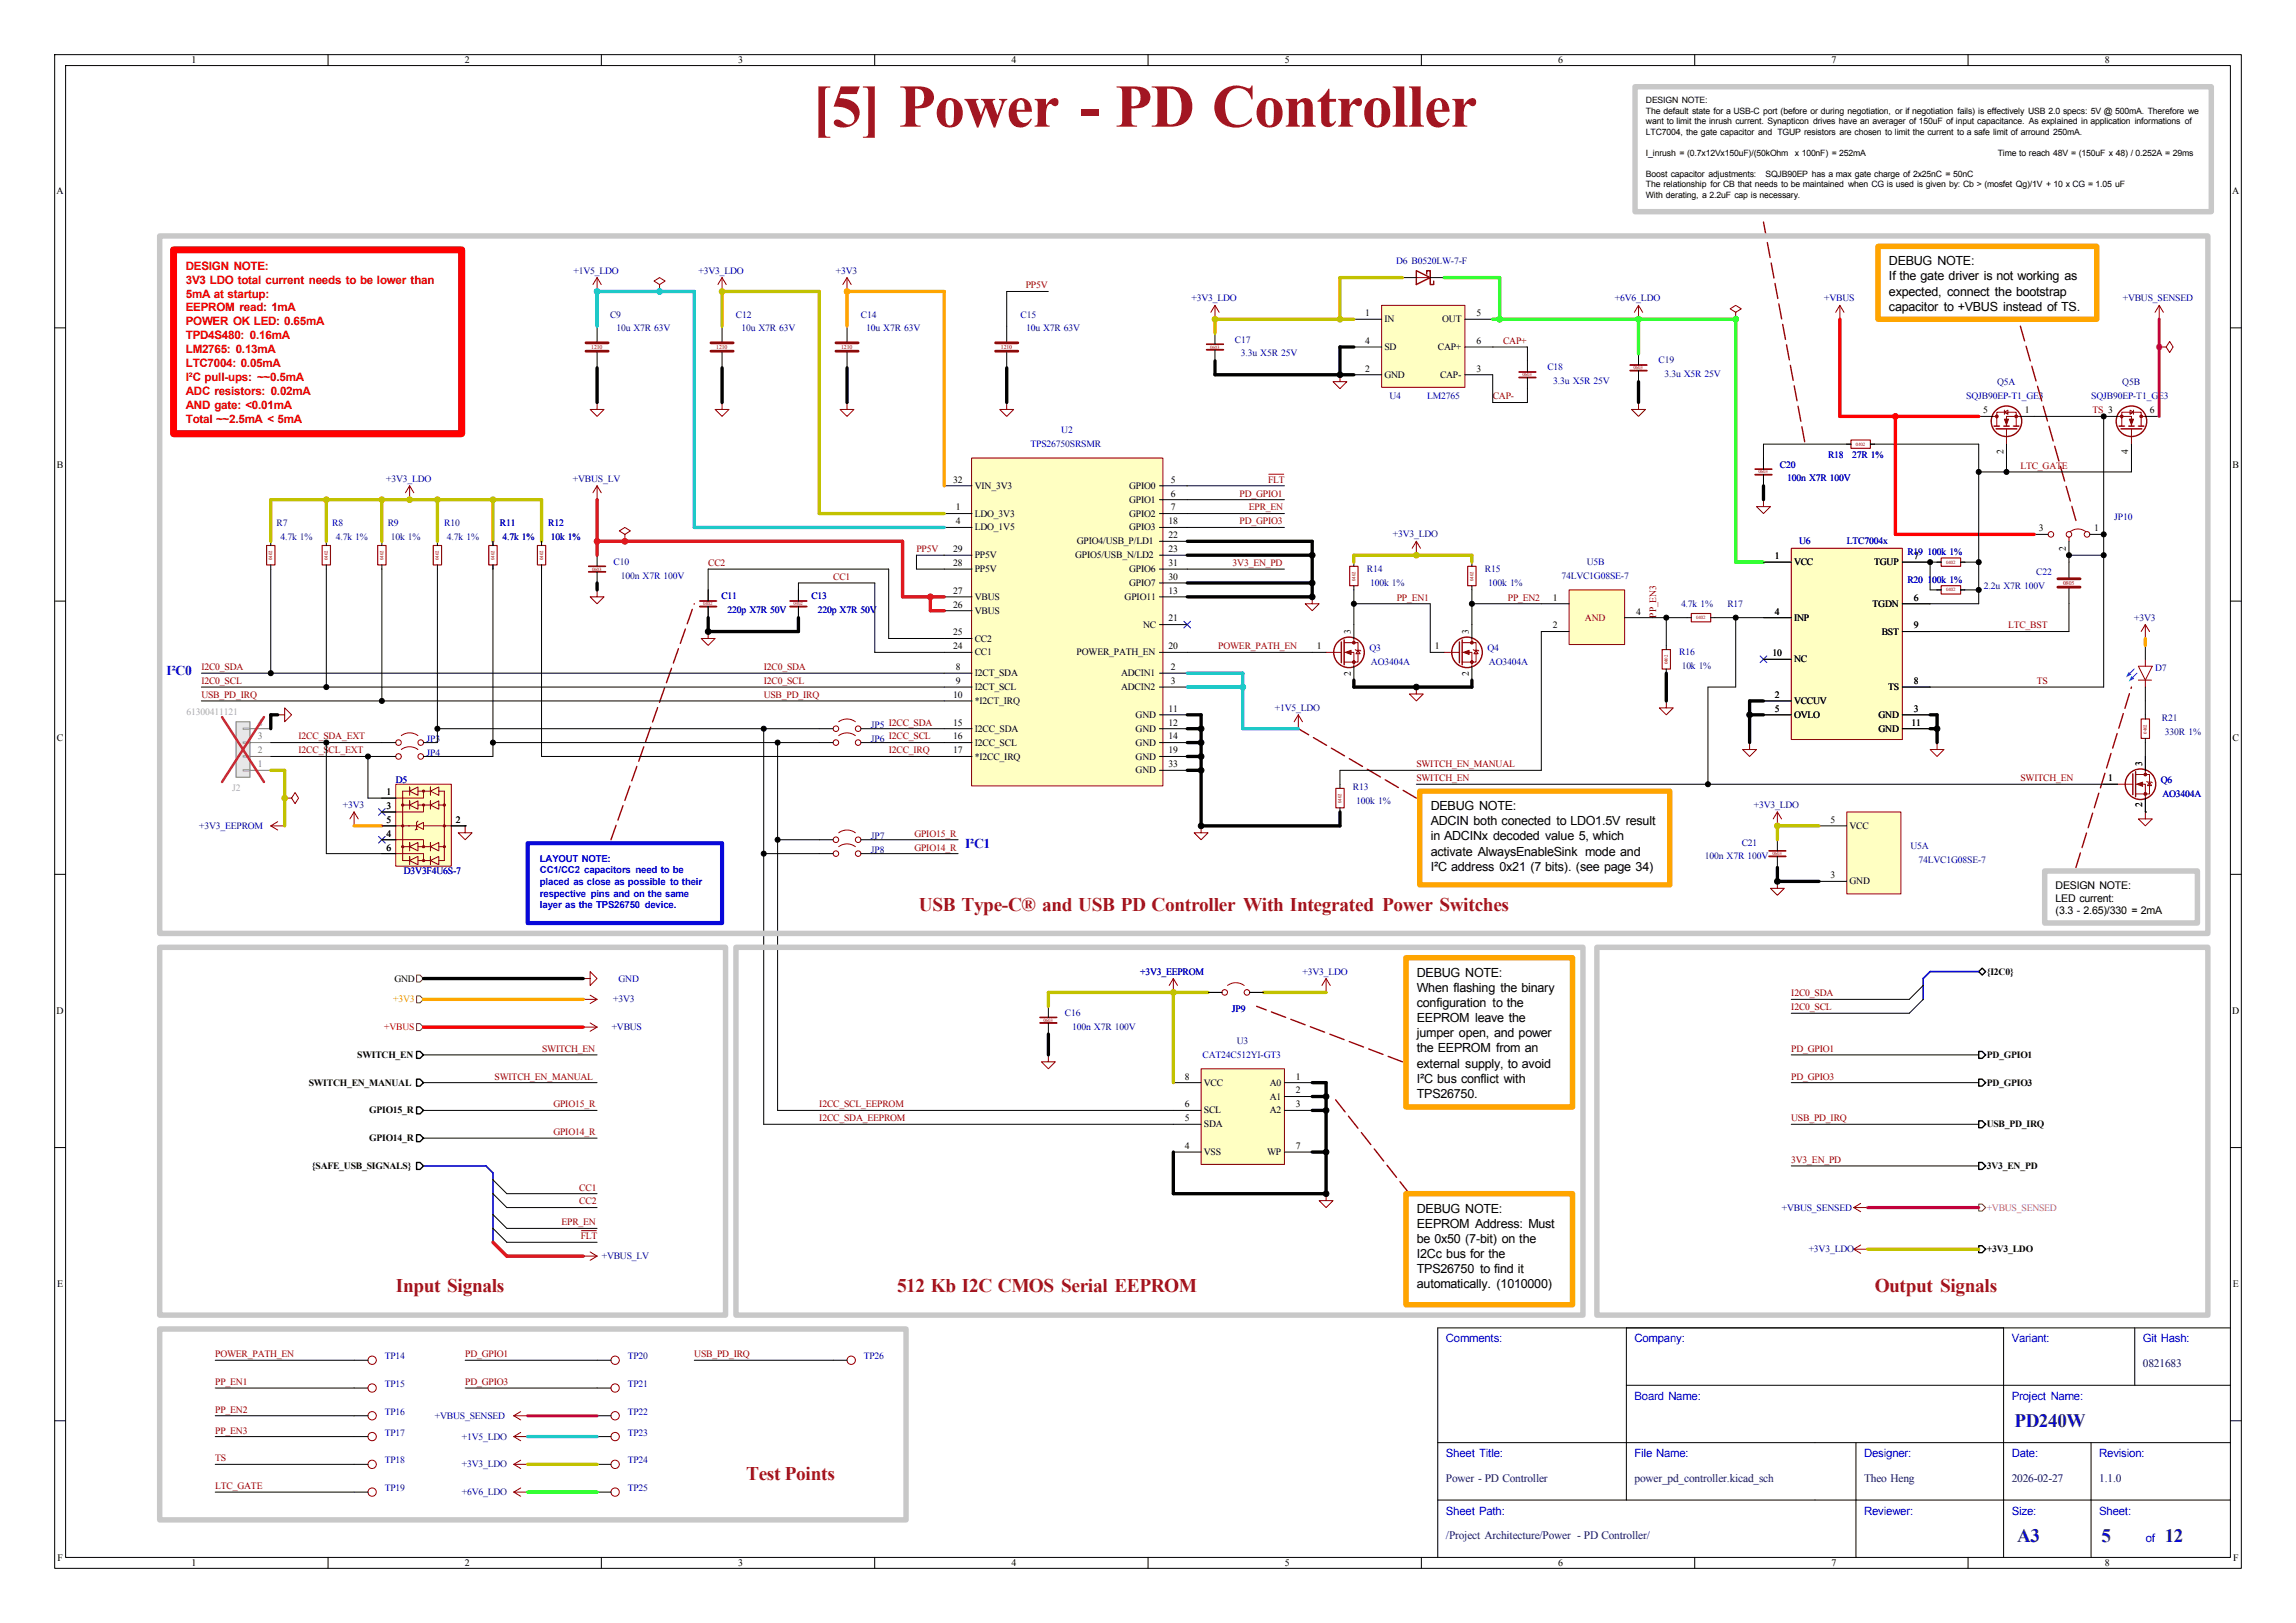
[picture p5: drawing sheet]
<svg xmlns="http://www.w3.org/2000/svg" width="420mm" height="297mm" viewBox="0 0 420 297" stroke-linecap="round" stroke-linejoin="round" font-family="sans-serif">
<defs><g id="words">
<text font-size="11.1" fill="#a21622" x="148.5" y="23.2">[5] Power - PD Controller</text>
<g font-size="3.5" fill="#a21622">
<text x="168.1" y="166.7">USB Type-C® and USB PD Controller With Integrated Power Switches</text>
<text x="72.4" y="236.5">Input Signals</text>
<text x="164.1" y="236.5">512 Kb I2C CMOS Serial EEPROM</text>
<text x="342.9" y="236.5">Output Signals</text>
<text x="136.5" y="270.8">Test Points</text>
</g>
<g font-size="3.5" fill="#00007f">
<text x="368.5" y="261.1">PD240W</text>
<text x="369" y="282.1">A3</text>
<text x="384.4" y="282.1">5</text>
<text x="396" y="282.1">12</text>
</g>
<g font-size="2.5" fill="#0000c2">
<text x="30.5" y="123.5">I²C0</text>
<text x="176.5" y="155.3">I²C1</text>
</g>
<g font-size="2.3">
<text x="345.5" y="48.5">DEBUG NOTE:</text>
<text x="345.5" y="51.3">If the gate driver is not working as</text>
<text x="345.5" y="54.1">expected, connect the bootstrap</text>
<text x="345.5" y="56.9">capacitor to +VBUS instead of TS.</text>
<text x="261.7" y="148.2">DEBUG NOTE:</text>
<text x="261.7" y="151">ADCIN both conected to LDO1.5V result</text>
<text x="261.7" y="153.8">in ADCINx decoded value 5, which</text>
<text x="261.7" y="156.6">activate AlwaysEnableSink mode and</text>
<text x="261.7" y="159.3">I²C address 0x21 (7 bits). (see page 34)</text>
<text x="259.2" y="178.7">DEBUG NOTE:</text>
<text x="259.2" y="181.5">When flashing the binary</text>
<text x="259.2" y="184.3">configuration to the</text>
<text x="259.2" y="187">EEPROM leave the</text>
<text x="259.2" y="189.8">jumper open, and power</text>
<text x="259.2" y="192.6">the EEPROM from an</text>
<text x="259.2" y="195.4">external supply, to avoid</text>
<text x="259.2" y="198.1">I²C bus conflict with</text>
<text x="259.2" y="200.9">TPS26750.</text>
<text x="259.2" y="221.9">DEBUG NOTE:</text>
<text x="259.2" y="224.7">EEPROM Address: Must</text>
<text x="259.2" y="227.5">be 0x50 (7-bit) on the</text>
<text x="259.2" y="230.2">I2Cc bus for the</text>
<text x="259.2" y="233">TPS26750 to find it</text>
<text x="259.2" y="235.8">automatically. (1010000)</text>
</g>
<g font-size="2.1" fill="#f00">
<text x="34" y="49.3">DESIGN NOTE:</text>
<text x="34" y="51.9">3V3 LDO total current needs to be lower than</text>
<text x="34" y="54.4">5mA at startup:</text>
<text x="34" y="57">EEPROM read: 1mA</text>
<text x="34" y="59.6">POWER OK LED: 0.65mA</text>
<text x="34" y="62.1">TPD4S480: 0.16mA</text>
<text x="34" y="64.7">LM2765: 0.13mA</text>
<text x="34" y="67.2">LTC7004: 0.05mA</text>
<text x="34" y="69.8">I²C pull-ups: ~~0.5mA</text>
<text x="34" y="72.4">ADC resistors: 0.02mA</text>
<text x="34" y="74.9">AND gate: &lt;0.01mA</text>
<text x="34" y="77.5">Total ~~2.5mA &lt; 5mA</text>
</g>
<g font-size="2.1" fill="#00f">
<text x="264.5" y="245.7">Comments:</text>
<text x="299" y="245.7">Company:</text>
<text x="368" y="245.7">Variant:</text>
<text x="392" y="245.7">Git Hash:</text>
<text x="299" y="256.2">Board Name:</text>
<text x="368" y="256.2">Project Name:</text>
<text x="264.5" y="266.7">Sheet Title:</text>
<text x="299" y="266.7">File Name:</text>
<text x="341" y="266.7">Designer:</text>
<text x="368" y="266.7">Date:</text>
<text x="384" y="266.7">Revision:</text>
<text x="264.5" y="277.2">Sheet Path:</text>
<text x="341" y="277.2">Reviewer:</text>
<text x="368" y="277.2">Size:</text>
<text x="384" y="277.2">Sheet:</text>
<text x="392.5" y="282.2">of</text>
</g>
<g font-size="2.1" fill="#00007f">
<text x="392" y="250.2">0821683</text>
<text x="264.5" y="271.2">Power - PD Controller</text>
<text x="299" y="271.2">power_pd_controller.kicad_sch</text>
<text x="341" y="271.2">Theo Heng</text>
<text x="368" y="271.2">2026-02-27</text>
<text x="384" y="271.2">1.1.0</text>
<text x="264.5" y="281.7">/Project Architecture/Power - PD Controller/</text>
</g>
<g font-size="1.9">
<text x="376" y="162.6">DESIGN NOTE:</text>
<text x="376" y="165">LED current:</text>
<text x="376" y="167.3">(3.3 - 2.65)/330 = 2mA</text>
</g>
<g font-size="1.8">
<text x="35" y="11.6">1</text>
<text x="85" y="11.6">2</text>
<text x="135" y="11.6">3</text>
<text x="185" y="11.6">4</text>
<text x="235" y="11.6">5</text>
<text x="285" y="11.6">6</text>
<text x="335" y="11.6">7</text>
<text x="385" y="11.6">8</text>
<text x="10.3" y="35.6">A</text>
<text x="408.3" y="35.6">A</text>
<text x="249.7" y="57.8">1</text>
<text x="253.2" y="59">IN</text>
<text x="263.8" y="59">OUT</text>
<text x="270.1" y="57.8">5</text>
<text x="249.7" y="62.9">4</text>
<text x="253.2" y="64.1">SD</text>
<text x="263" y="64.1">CAP+</text>
<text x="270.1" y="62.9">6</text>
<text x="249.7" y="68">2</text>
<text x="253.2" y="69.1">GND</text>
<text x="263.4" y="69.1">CAP-</text>
<text x="270.1" y="68">3</text>
<text x="362.8" y="75.6">5</text>
<text x="370.4" y="75.6">1</text>
<text x="393.3" y="75.6">6</text>
<text x="366.5" y="83" transform="rotate(-90 366.5 83)">2</text>
<text x="389.3" y="83" transform="rotate(-90 389.3 83)">4</text>
<text x="10.4" y="85.6">B</text>
<text x="174.4" y="88.3">32</text>
<text x="178.3" y="89.5">VIN_3V3</text>
<text x="206.5" y="89.5">GPIO0</text>
<text x="214.2" y="88.3">5</text>
<text x="408.4" y="85.6">B</text>
<text x="174.8" y="93.4">1</text>
<text x="174.8" y="95.9">4</text>
<text x="178.3" y="94.5">LDO_3V3</text>
<text x="206.5" y="92">GPIO1</text>
<text x="206.5" y="94.5">GPIO2</text>
<text x="213.7" y="95.9">18</text>
<text x="214.2" y="90.9">6</text>
<text x="214.2" y="93.4">7</text>
<text x="174.4" y="101">29</text>
<text x="178.3" y="97.1">LDO_1V5</text>
<text x="197" y="99.6">GPIO4/USB_P/LD1</text>
<text x="206.5" y="97.1">GPIO3</text>
<text x="213.7" y="98.5">22</text>
<text x="213.7" y="101">23</text>
<text x="372.9" y="97.2">3</text>
<text x="377.9" y="100.8" transform="rotate(-90 377.9 100.8)">2</text>
<text x="383.1" y="97.2">1</text>
<text x="174.4" y="103.6">28</text>
<text x="178.3" y="104.7">PP5V</text>
<text x="178.3" y="102.2">PP5V</text>
<text x="196.7" y="102.2">GPIO5/USB_N/LD2</text>
<text x="206.5" y="107.2">GPIO7</text>
<text x="206.5" y="104.7">GPIO6</text>
<text x="213.7" y="106.1">30</text>
<text x="213.7" y="103.6">31</text>
<text x="324.7" y="102.3">1</text>
<text x="328.2" y="103.4">VCC</text>
<text x="342.8" y="103.4">TGUP</text>
<text x="350.1" y="102.3">7</text>
<text x="174.4" y="111.2">26</text>
<text x="174.4" y="108.6">27</text>
<text x="178.3" y="112.3">VBUS</text>
<text x="178.3" y="109.8">VBUS</text>
<text x="205.7" y="109.8">GPIO11</text>
<text x="213.7" y="108.6">13</text>
<text x="213.7" y="113.7">21</text>
<text x="284" y="109.9">1</text>
<text x="299.3" y="112.5">4</text>
<text x="324.7" y="112.5">4</text>
<text x="328.2" y="113.6">INP</text>
<text x="342.5" y="111">TGDN</text>
<text x="350.1" y="109.9">6</text>
<text x="174.4" y="118.8">24</text>
<text x="174.4" y="116.3">25</text>
<text x="178.3" y="119.9">CC1</text>
<text x="178.3" y="117.4">CC2</text>
<text x="196.9" y="119.9">POWER_PATH_EN</text>
<text x="209.1" y="114.9">NC</text>
<text x="213.7" y="118.8">20</text>
<text x="240.9" y="118.8">1</text>
<text x="247.1" y="116" transform="rotate(-90 247.1 116)">3</text>
<text x="262.4" y="118.8">1</text>
<text x="268.7" y="116" transform="rotate(-90 268.7 116)">3</text>
<text x="284" y="115">2</text>
<text x="344.2" y="116.1">BST</text>
<text x="350.1" y="115">9</text>
<text x="174.8" y="122.6">8</text>
<text x="174.8" y="125.2">9</text>
<text x="178.3" y="123.7">I2CT_SDA</text>
<text x="205.1" y="123.7">ADCIN1</text>
<text x="214.2" y="122.6">2</text>
<text x="214.2" y="125.2">3</text>
<text x="247.1" y="123.6" transform="rotate(-90 247.1 123.6)">2</text>
<text x="268.7" y="123.6" transform="rotate(-90 268.7 123.6)">2</text>
<text x="324.2" y="120.1">10</text>
<text x="328.2" y="121.2">NC</text>
<text x="350.1" y="125.2">8</text>
<text x="174.4" y="127.7">10</text>
<text x="178.3" y="126.3">I2CT_SCL</text>
<text x="178.3" y="128.8">*I2CT_IRQ</text>
<text x="205.1" y="126.3">ADCIN2</text>
<text x="207.7" y="131.4">GND</text>
<text x="213.8" y="130.2">11</text>
<text x="324.7" y="127.7">2</text>
<text x="324.7" y="130.2">5</text>
<text x="328.2" y="128.8">VCCUV</text>
<text x="328.2" y="131.4">OVLO</text>
<text x="343.6" y="131.4">GND</text>
<text x="345.4" y="126.3">TS</text>
<text x="350.1" y="130.2">3</text>
<text x="10.4" y="135.6">C</text>
<text x="174.4" y="132.8">15</text>
<text x="174.4" y="135.3">16</text>
<text x="174.4" y="137.9">17</text>
<text x="178.3" y="133.9">I2CC_SDA</text>
<text x="178.3" y="136.4">I2CC_SCL</text>
<text x="207.7" y="133.9">GND</text>
<text x="207.7" y="136.4">GND</text>
<text x="213.7" y="132.8">12</text>
<text x="213.7" y="135.3">14</text>
<text x="213.7" y="137.9">19</text>
<text x="343.6" y="133.9">GND</text>
<text x="349.7" y="132.8">11</text>
<text x="408.4" y="135.6">C</text>
<text x="178.3" y="139">*I2CC_IRQ</text>
<text x="207.7" y="139">GND</text>
<text x="207.7" y="141.5">GND</text>
<text x="213.7" y="140.4">33</text>
<text x="385.6" y="142.9">1</text>
<text x="391.9" y="140.1" transform="rotate(-90 391.9 140.1)">3</text>
<text x="70.7" y="145.5">1</text>
<text x="70.7" y="148">3</text>
<text x="391.9" y="147.8" transform="rotate(-90 391.9 147.8)">2</text>
<text x="70.7" y="153.1">4</text>
<text x="70.7" y="150.6">5</text>
<text x="70.7" y="155.6">6</text>
<text x="83.4" y="150.6">2</text>
<text x="334.8" y="150.6">5</text>
<text x="338.3" y="151.7">VCC</text>
<text x="334.8" y="160.7">3</text>
<text x="338.3" y="161.8">GND</text>
<text x="72.2" y="179.6">GND</text>
<text x="363.4" y="178.4">{I2C0}</text>
<text x="10.3" y="185.6">D</text>
<text x="408.3" y="185.6">D</text>
<text x="65.3" y="193.6">SWITCH_EN</text>
<text x="216.7" y="197.5">8</text>
<text x="237" y="197.5">1</text>
<text x="363.4" y="193.6">PD_GPIO1</text>
<text x="56.5" y="198.7">SWITCH_EN_MANUAL</text>
<text x="67.5" y="203.8">GPIO15_R</text>
<text x="216.7" y="202.6">6</text>
<text x="220.2" y="203.8">SCL</text>
<text x="220.2" y="198.7">VCC</text>
<text x="232.3" y="198.7">A0</text>
<text x="232.3" y="201.2">A1</text>
<text x="232.3" y="203.8">A2</text>
<text x="237" y="200.1">2</text>
<text x="237" y="202.6">3</text>
<text x="363.4" y="198.7">PD_GPIO3</text>
<text x="67.5" y="208.8">GPIO14_R</text>
<text x="216.7" y="205.2">5</text>
<text x="220.2" y="206.3">SDA</text>
<text x="363.4" y="206.3">USB_PD_IRQ</text>
<text x="57" y="213.9">{SAFE_USB_SIGNALS}</text>
<text x="216.7" y="210.2">4</text>
<text x="220.2" y="211.4">VSS</text>
<text x="231.8" y="211.4">WP</text>
<text x="237" y="210.2">7</text>
<text x="363.4" y="213.9">3V3_EN_PD</text>
<text x="363.4" y="229.2">+3V3_LDO</text>
<text x="10.4" y="235.6">E</text>
<text x="408.4" y="235.6">E</text>
<text x="10.5" y="285.6">F</text>
<text x="35" y="286.6">1</text>
<text x="85" y="286.6">2</text>
<text x="135" y="286.6">3</text>
<text x="185" y="286.6">4</text>
<text x="235" y="286.6">5</text>
<text x="285" y="286.6">6</text>
<text x="335" y="286.6">7</text>
<text x="385" y="286.6">8</text>
<text x="408.5" y="285.6">F</text>
</g>
<g font-size="1.8" fill="#0000c2">
<text x="104.9" y="50.1">+1V5_LDO</text>
<text x="127.8" y="50.1">+3V3_LDO</text>
<text x="152.9" y="50.1">+3V3</text>
<text x="255.4" y="48.3">D6 B0520LW-7-F</text>
<text x="111.6" y="58.1">C9</text>
<text x="134.6" y="58.1">C12</text>
<text x="157.5" y="58.1">C14</text>
<text x="186.7" y="58.1">C15</text>
<text x="217.9" y="55.2">+3V3_LDO</text>
<text x="295.4" y="55.2">+6V6_LDO</text>
<text x="333.7" y="55.2">+VBUS</text>
<text x="388.3" y="55.2">+VBUS_SENSED</text>
<text x="112.8" y="60.7">10u X7R 63V</text>
<text x="135.6" y="60.7">10u X7R 63V</text>
<text x="158.5" y="60.7">10u X7R 63V</text>
<text x="187.7" y="60.7">10u X7R 63V</text>
<text x="225.9" y="62.7">C17</text>
<text x="227" y="65.2">3.3u X5R 25V</text>
<text x="283" y="67.8">C18</text>
<text x="284.1" y="70.3">3.3u X5R 25V</text>
<text x="303.4" y="66.5">C19</text>
<text x="304.5" y="69">3.3u X5R 25V</text>
<text x="365.3" y="70.4">Q5A</text>
<text x="388.2" y="70.4">Q5B</text>
<text x="254.2" y="72.9">U4</text>
<text x="261.1" y="72.9">LM2765</text>
<text x="359.7" y="72.9">SQJB90EP-T1_GE3</text>
<text x="382.5" y="72.9">SQJB90EP-T1_GE3</text>
<text x="188.5" y="81.8">TPS26750SRSMR</text>
<text x="194.1" y="79.3">U2</text>
<text x="334.4" y="83.8">R18</text>
<text x="338.8" y="83.8">27R 1%</text>
<text x="70.6" y="88.2">+3V3_LDO</text>
<text x="104.8" y="88.2">+VBUS_LV</text>
<text x="325.6" y="85.6">C20</text>
<text x="326.9" y="88.1">100n X7R 100V</text>
<text x="386.7" y="95.1">JP10</text>
<text x="50.6" y="96.2">R7</text>
<text x="51.3" y="98.8">4.7k 1%</text>
<text x="60.8" y="96.2">R8</text>
<text x="61.4" y="98.8">4.7k 1%</text>
<text x="70.9" y="96.2">R9</text>
<text x="71.5" y="98.8">10k 1%</text>
<text x="81.2" y="96.2">R10</text>
<text x="81.8" y="98.8">4.7k 1%</text>
<text x="91.4" y="96.2">R11</text>
<text x="91.9" y="98.8">4.7k 1%</text>
<text x="100.3" y="96.2">R12</text>
<text x="100.7" y="98.8">10k 1%</text>
<text x="254.8" y="98.3">+3V3_LDO</text>
<text x="329.1" y="99.6">U6</text>
<text x="337.8" y="99.6">LTC7004x</text>
<text x="348.9" y="101.6">R19</text>
<text x="352.6" y="101.6">100k 1%</text>
<text x="112.2" y="103.3">C10</text>
<text x="113.6" y="105.9">100n X7R 100V</text>
<text x="250" y="104.6">R14</text>
<text x="250.6" y="107.1">100k 1%</text>
<text x="271.6" y="104.6">R15</text>
<text x="272.2" y="107.1">100k 1%</text>
<text x="285.6" y="106">74LVC1G08SE-7</text>
<text x="290.3" y="103.4">U5B</text>
<text x="348.9" y="106.7">R20</text>
<text x="352.6" y="106.7">100k 1%</text>
<text x="362.9" y="107.8">2.2u X7R 100V</text>
<text x="372.5" y="105.2">C22</text>
<text x="132" y="109.7">C11</text>
<text x="133.1" y="112.2">220p X7R 50V</text>
<text x="148.4" y="109.7">C13</text>
<text x="149.6" y="112.2">220p X7R 50V</text>
<text x="307.5" y="111.1">4.7k 1%</text>
<text x="316" y="111.1">R17</text>
<text x="390.4" y="113.6">+3V3</text>
<text x="250.5" y="119.2">Q3</text>
<text x="272.1" y="119.2">Q4</text>
<text x="307.2" y="119.8">R16</text>
<text x="250.8" y="121.8">AO3404A</text>
<text x="272.4" y="121.8">AO3404A</text>
<text x="307.6" y="122.4">10k 1%</text>
<text x="394.2" y="122.8">D7</text>
<text x="233.2" y="130.1">+1V5_LDO</text>
<text x="395.4" y="131.9">R21</text>
<text x="78" y="135.7">JP3</text>
<text x="159.3" y="133.2">JP5 I2CC_SDA</text>
<text x="159.3" y="135.7">JP6 I2CC_SCL</text>
<text x="396" y="134.5">330R 1%</text>
<text x="72.4" y="143.3">D5</text>
<text x="78" y="138.3">JP4</text>
<text x="395.3" y="143.3">Q6</text>
<text x="62.7" y="147.9">+3V3</text>
<text x="247.5" y="144.6">R13</text>
<text x="248.1" y="147.2">100k 1%</text>
<text x="320.8" y="147.9">+3V3_LDO</text>
<text x="395.6" y="145.9">AO3404A</text>
<text x="36.4" y="151.7">+3V3_EEPROM</text>
<text x="159.3" y="153.5">JP7</text>
<text x="318.6" y="154.8">C21</text>
<text x="349.4" y="155.4">U5A</text>
<text x="73.9" y="159.9">D3V3F4U6S-7</text>
<text x="159.3" y="156">JP8</text>
<text x="311.8" y="157.3">100n X7R 100V</text>
<text x="350.9" y="157.9">74LVC1G08SE-7</text>
<text x="113.2" y="179.6">GND</text>
<text x="208.6" y="178.4">+3V3_EEPROM</text>
<text x="238.3" y="178.4">+3V3_LDO</text>
<text x="112.2" y="183.4">+3V3</text>
<text x="194.8" y="185.9">C16</text>
<text x="225.3" y="185.3">JP9</text>
<text x="111.9" y="188.5">+VBUS</text>
<text x="196.1" y="188.4">100n X7R 100V</text>
<text x="226.2" y="191.1">U3</text>
<text x="220" y="193.6">CAT24C512YI-GT3</text>
<text x="325.9" y="221.5">+VBUS_SENSED</text>
<text x="110.1" y="230.4">+VBUS_LV</text>
<text x="330.8" y="229.2">+3V3_LDO</text>
<text x="70.4" y="248.8">TP14</text>
<text x="114.8" y="248.8">TP20</text>
<text x="158" y="248.8">TP26</text>
<text x="70.4" y="253.8">TP15</text>
<text x="114.8" y="253.8">TP21</text>
<text x="70.4" y="262.7">TP17</text>
<text x="70.4" y="258.9">TP16</text>
<text x="79.6" y="259.6">+VBUS_SENSED</text>
<text x="84.5" y="263.4">+1V5_LDO</text>
<text x="114.8" y="258.9">TP22</text>
<text x="114.8" y="262.7">TP23</text>
<text x="70.4" y="267.8">TP18</text>
<text x="84.5" y="268.5">+3V3_LDO</text>
<text x="114.8" y="267.8">TP24</text>
<text x="70.4" y="272.9">TP19</text>
<text x="84.5" y="273.6">+6V6_LDO</text>
<text x="114.8" y="272.9">TP25</text>
</g>
<g font-size="1.8" fill="#840000">
<text x="187.6" y="52.8">PP5V</text>
<text x="274.9" y="62.9">CAP+</text>
<text x="273" y="73.1">CAP-</text>
<text x="382.7" y="75.6">TS 3</text>
<text x="232" y="88.3">FLT</text>
<text x="369.6" y="85.8">LTC_GATE</text>
<text x="226.8" y="96">PD_GPIO3</text>
<text x="226.8" y="90.9">PD_GPIO1</text>
<text x="228.4" y="93.4">EPR_EN</text>
<text x="167.6" y="101">PP5V</text>
<text x="129.5" y="103.6">CC2</text>
<text x="152.4" y="106.1">CC1</text>
<text x="225.5" y="103.6">3V3_EN_PD</text>
<text x="255.5" y="109.9">PP_EN1</text>
<text x="275.8" y="109.9">PP_EN2</text>
<text x="289.9" y="113.6">AND</text>
<text x="303" y="113" transform="rotate(-90 303 113)">PP_EN3</text>
<text x="222.8" y="118.8">POWER_PATH_EN</text>
<text x="367.3" y="115">LTC_BST</text>
<text x="36.8" y="122.6">I2C0_SDA</text>
<text x="36.8" y="125.2">I2C0_SCL</text>
<text x="139.7" y="125.2">I2C0_SCL</text>
<text x="139.7" y="122.6">I2C0_SDA</text>
<text x="372.6" y="125.2">TS</text>
<text x="36.8" y="127.7">USB_PD_IRQ</text>
<text x="139.7" y="127.7">USB_PD_IRQ</text>
<text x="54.6" y="135.3">I2CC_SDA_EXT</text>
<text x="54.6" y="137.9">I2CC_SCL_EXT</text>
<text x="162.6" y="137.9">I2CC_IRQ</text>
<text x="259.1" y="140.4">SWITCH_EN_MANUAL</text>
<text x="259.1" y="142.9">SWITCH_EN</text>
<text x="369.6" y="142.9">SWITCH_EN</text>
<text x="167.3" y="153.1">GPIO15_R</text>
<text x="167.3" y="155.6">GPIO14_R</text>
<text x="327.7" y="182.3">I2C0_SDA</text>
<text x="327.7" y="184.9">I2C0_SCL</text>
<text x="90.5" y="197.6">SWITCH_EN_MANUAL</text>
<text x="99.2" y="192.5">SWITCH_EN</text>
<text x="327.7" y="197.6">PD_GPIO3</text>
<text x="327.7" y="192.5">PD_GPIO1</text>
<text x="101.2" y="202.6">GPIO15_R</text>
<text x="149.9" y="202.6">I2CC_SCL_EEPROM</text>
<text x="101.2" y="207.7">GPIO14_R</text>
<text x="149.9" y="205.2">I2CC_SDA_EEPROM</text>
<text x="327.7" y="205.2">USB_PD_IRQ</text>
<text x="327.7" y="212.8">3V3_EN_PD</text>
<text x="106" y="217.9">CC1</text>
<text x="106" y="220.4">CC2</text>
<text x="102.7" y="224.2">EPR_EN</text>
<text x="106.2" y="226.8">FLT</text>
<text x="39.4" y="248.4">POWER_PATH_EN</text>
<text x="85.1" y="248.4">PD_GPIO1</text>
<text x="127" y="248.4">USB_PD_IRQ</text>
<text x="39.4" y="253.4">PP_EN1</text>
<text x="85.1" y="253.4">PD_GPIO3</text>
<text x="39.4" y="262.3">PP_EN3</text>
<text x="39.4" y="258.5">PP_EN2</text>
<text x="39.4" y="267.4">TS</text>
<text x="39.4" y="272.5">LTC_GATE</text>
</g>
<g font-size="1.8" fill="#abaaa8">
<text x="34.1" y="130.8">61300411121</text>
<text x="42.5" y="144.8">J2</text>
</g>
<g font-size="1.8" fill="#7a7a77">
<text x="47.2" y="137.9">2</text>
<text x="47.2" y="135.3">3</text>
<text x="47.2" y="132.8">4</text>
<text x="47.2" y="140.4">1</text>
</g>
<g font-size="1.8" fill="#00f">
<text x="98.8" y="157.7">LAYOUT NOTE:</text>
<text x="98.8" y="159.8">CC1/CC2 capacitors need to be</text>
<text x="98.8" y="161.9">placed as close as possible to their</text>
<text x="98.8" y="164.1">respective pins and on the same</text>
<text x="98.8" y="166.2">layer as the TPS26750 device.</text>
</g>
<text font-size="1.8" fill="#f90" x="71.9" y="183.4">+3V3</text>
<text font-size="1.8" fill="#f00" x="70.3" y="188.5">+VBUS</text>
<text font-size="1.8" fill="#c200c2" x="363.4" y="221.5">+VBUS_SENSED</text>
<g font-size="1.6">
<text x="301.1" y="18.9">DESIGN NOTE:</text>
<text x="301.1" y="20.8">The default state for a USB-C port (before or during negotiation, or if negotiation fails) is effectively USB 2.0 specs: 5V @ 500mA. Therefore we</text>
<text x="301.1" y="22.7">want to limit the inrush current. Synapticon drives have an averager of 150uF of input capacitance. As explained in application informations of</text>
<text x="301.1" y="24.6">LTC7004, the gate capacitor and TGUP resistors are chosen to limit the current to a safe limit of arround 250mA.</text>
<text x="301.1" y="28.5">I_inrush = (0.7x12Vx150uF)/(50kOhm</text>
<text x="328.3" y="28.5">x 100nF) = 252mA</text>
<text x="365.4" y="28.5">Time to reach 48V = (150uF x 48) / 0.252A = 29ms</text>
<text x="301.1" y="32.3">Boost capacitor adjustments:</text>
<text x="301.1" y="34.3">The relationship for CB that needs to be maintained when CG is used is given by: Cb &gt; (mosfet Qg)/1V + 10 x CG = 1.05 uF</text>
<text x="322.9" y="32.3">SQJB90EP has a max gate charge of 2x25nC = 50nC</text>
<text x="301.1" y="36.2">With derating, a 2.2uF cap is necessary.</text>
</g>
<g font-size="1.1" fill="#840000">
<text x="108.2" y="63.8">1210</text>
<text x="131" y="63.8">1210</text>
<text x="153.9" y="63.8">1210</text>
<text x="183.1" y="63.8">1210</text>
<text x="377.4" y="107">0805</text>
</g>
<g font-size=".9" fill="#840000">
<text x="221.4" y="63.8">0603</text>
<text x="278.5" y="68.9">0603</text>
<text x="298.8" y="67.6">0603</text>
<text x="339.5" y="81.6">0402</text>
<text x="321.7" y="86.6">0603</text>
<text x="49.8" y="102.5" transform="rotate(-90 49.8 102.5)">0402</text>
<text x="60" y="102.5" transform="rotate(-90 60 102.5)">0402</text>
<text x="70.1" y="102.5" transform="rotate(-90 70.1 102.5)">0402</text>
<text x="80.3" y="102.5" transform="rotate(-90 80.3 102.5)">0402</text>
<text x="90.4" y="102.5" transform="rotate(-90 90.4 102.5)">0402</text>
<text x="99.3" y="102.5" transform="rotate(-90 99.3 102.5)">0402</text>
<text x="108.3" y="104.4">0603</text>
<text x="247.9" y="106.3" transform="rotate(-90 247.9 106.3)">0402</text>
<text x="269.5" y="106.3" transform="rotate(-90 269.5 106.3)">0402</text>
<text x="356" y="103.1">0402</text>
<text x="128.7" y="110.8">0402</text>
<text x="145.2" y="110.8">0402</text>
<text x="310.3" y="113.3">0402</text>
<text x="356" y="108.2">0402</text>
<text x="305.1" y="121.5" transform="rotate(-90 305.1 121.5)">0402</text>
<text x="392.7" y="134.2" transform="rotate(-90 392.7 134.2)">0402</text>
<text x="245.4" y="146.9" transform="rotate(-90 245.4 146.9)">0402</text>
<text x="324.2" y="156.5">0603</text>
<text x="190.9" y="187">0603</text>
</g>
</g></defs>
<g fill="none" stroke="#000" stroke-width=".18">
<path d="M10 10h400v277h-400zM12 12h396v273h-396zM60 10v2M110 10v2M160 10v2M210 10v2M260 10v2M310 10v2M360 10v2M10 60h2M408 60h2M10 110h2"/>
<path d="M408 110h2M10 160h2M408 160h2M10 210h2M408 210h2M297.5 253.5h110.5M297.5 243v31.5M366.5 243v42M390.5 243v10.5M408 243h-145v42M10 260h2M263 274.5h145"/>
<path d="M263 264h145M339.5 264v21M382.5 264v21M408 260h2M60 285v2M110 285v2M160 285v2M210 285v2M260 285v2M310 285v2M360 285v2"/>
</g>
<path d="M287 108h10.2v10h-10.2z" fill="#ffffc2"/>
<path d="M287 108h10.2v10h-10.2z" fill="none" stroke="#800000" stroke-width=".18"/>
<path d="M372.1 97.8h2.5M378.5 99.1v2.5M382.3 97.8h2.5M281.9 110.5h5.1M281.9 115.6h5.1M297.2 113h5.1M392.4 130.8v.8M392.4 135.1v.8M392.4 138.4v2.6M384.8 143.5h2.5M392.4 146.1v2.5M341.6 228.6h.1" fill="none" stroke="#000" stroke-width=".18"/>
<g fill="none" stroke="#840000" stroke-width=".18">
<path d="M378.5 98.3v.8M378.7 97.3a2.26 2.26 0 0 1 2.8 0M387.3 143.5h2.8M390.7 141.7h2.5v3.6h-2.5M390.7 143.5h1.7v2.6M392.4 141v.7M392.7 143l.1 .1h.8l.1 .2M393.2 143.1l.4 .7h-.8zM339.1 228.6l1.3 .8M339.1 228.6h2.5M340.4 227.8l-1.3 .8"/>
<circle cx="375.2" cy="97.8" r=".51"/>
<circle cx="378.5" cy="97.8" r=".51"/>
<circle cx="381.8" cy="97.8" r=".51"/>
</g>
<g fill="none" stroke="#840000" stroke-width=".25">
<path d="M390.1 141.6v3.8M390.7 141.2v4.6"/>
<circle cx="391.5" cy="143.5" r="2.79"/>
</g>
<g fill="#840000" stroke="#840000" stroke-width=".18">
<path d="M390.9 143.5l1-.4v.8z"/>
<circle cx="392.4" cy="141.7" r=".25"/>
<circle cx="392.4" cy="145.3" r=".25"/>
</g>
<path d="M391.7 131.6h1.5v3.5h-1.5z" fill="none" stroke="#840000" stroke-width=".2"/>
<path d="M390.4 122.4l-.8 .8" fill="none" stroke="#06f" stroke-width=".18"/>
<path d="M389.4 122.9l.5 .5-1 .6z" fill="#06f"/>
<path d="M390.9 123.2l-.8 .8" fill="none" stroke="#06f" stroke-width=".18"/>
<path d="M389.9 123.7l.5 .5-1 .5z" fill="#06f"/>
<g fill="none" stroke="#840000" stroke-width=".18">
<path d="M222.2 55.9l-.7 1.3M222.2 55.9l.8 1.3M222.2 55.9v2.5M245.1 68.6v1.3h1.3l-1.3 1.2-1.3-1.2h1.3M264.2 119.4h2.8M267.5 117.6h2.5v3.6h-2.5M267.5 119.4h1.7v2.5M269.2 116.8v.8M269.5 118.9l.1 .1h.8l.1 .1M270 119l.4 .6h-.8zM392.4 114.3v2.5M392.4 114.3l-.7 1.3"/>
<path d="M392.4 114.3l.8 1.3M259.1 125.7v1.3h1.2l-1.2 1.3-1.3-1.3h1.3M304.8 128.3v1.2h1.3l-1.3 1.3-1.3-1.3h1.3M320 135.9v1.3h1.3l-1.3 1.2-1.2-1.2h1.2M391.2 121.9h2.5l-1.3 2.6zM391.2 124.5h2.4M392.4 120.7v1.2M392.4 124.5v1.2M339.1 221l1.3 .7M339.1 221h2.5M340.4 220.2l-1.3 .8"/>
</g>
<g fill="none" stroke="#000" stroke-width=".18">
<path d="M222.2 58.4h.1M222.2 61v2M222.2 64v2M245.1 68.6h.1M261.6 119.4h2.6M269.2 114.3v2.5M308.6 113h.8M312.9 113h.8M378.5 102.9v2.8M378.5 107.7v2.8M392.4 116.8h.1M392.4 118.1v2.6"/>
<path d="M259.1 125.7h.1M269.2 121.9v2.6M304.8 128.3h.1M320 135.9h.1M392.4 125.7v2.6M341.6 221h.1"/>
</g>
<path d="M376.4 105.9h4.1M376.4 107.4h4.1" fill="none" stroke="#840000" stroke-width=".51"/>
<path d="M220.7 63h3.1" fill="none" stroke="#840000" stroke-width=".3"/>
<path d="M220.7 64h3.1" fill="none" stroke="#840000" stroke-width=".33"/>
<g fill="none" stroke="#840000" stroke-width=".25">
<path d="M267 117.5v3.8M267.5 117.1v4.6"/>
<circle cx="268.4" cy="119.4" r="2.79"/>
</g>
<g fill="#840000" stroke="#840000" stroke-width=".18">
<path d="M267.7 119.4l1-.4v.8z"/>
<circle cx="269.2" cy="117.6" r=".25"/>
<circle cx="269.2" cy="121.2" r=".25"/>
</g>
<path d="M309.4 112.3h3.5v1.5h-3.5z" fill="none" stroke="#840000" stroke-width=".2"/>
<path d="M43.2 132.1h2.5v10.1h-2.5z" fill="#ebeae8"/>
<path d="M43.2 132.1h2.5v10.1h-2.5z" fill="none" stroke="#9c9b98" stroke-width=".25"/>
<path d="M44.4 138.3h1.3v.3h-1.3zM44.4 135.8h1.3v.2h-1.3zM44.4 133.2h1.3v.3h-1.3zM44.4 140.8h1.3v.3h-1.3z" fill="none" stroke="#9c9b98" stroke-width=".18"/>
<path d="M45.7 138.4h3.8M45.7 135.9h3.8M45.7 133.4h3.8M45.7 141h3.8" fill="none" stroke="#7a7a77" stroke-width=".18"/>
<path d="M40.6 131.2l7.7 11.9M48.3 131.2l-7.7 11.9" fill="none" stroke="#e12e31" stroke-width=".46"/>
<path d="M299.7 55.9l-.7 1.3M299.7 55.9l.8 1.3M299.7 55.9v2.5M317.5 57.2l1-.7-1-.6-1 .6 1 .7v1.2M299.7 73.7v1.2h1.3l-1.3 1.3-1.3-1.3h1.3M322.6 91.4v1.3h1.2l-1.2 1.3-1.3-1.3h1.3M49.5 151.1l1.3 .8M49.5 151.1h2.6M50.8 150.4l-1.3 .7" fill="none" stroke="#840000" stroke-width=".18"/>
<path d="M299.7 58.4h.1M317.5 58.4h.1M279.4 66v2.1M279.4 69.1v2M299.7 73.7h.1M299.7 64.8v2M299.7 67.8v2.1M322.6 91.4h.1M304.8 118.1v.8M304.8 122.4v.8M52.1 151.1h.1" fill="none" stroke="#000" stroke-width=".18"/>
<path d="M304 118.9h1.6v3.5h-1.6z" fill="none" stroke="#840000" stroke-width=".2"/>
<path d="M277.9 68.1h3M298.2 66.8h3" fill="none" stroke="#840000" stroke-width=".3"/>
<path d="M277.9 69.1h3M298.2 67.8h3" fill="none" stroke="#840000" stroke-width=".33"/>
<path d="M252.7 55.9h15.3v15h-15.3z" fill="#ffffc2"/>
<path d="M252.7 55.9h15.3v15h-15.3z" fill="none" stroke="#800000" stroke-width=".18"/>
<g fill="none" stroke="#000" stroke-width=".18">
<path d="M247.6 58.4h5.1M268 58.4h5M247.6 68.6h5.1M247.6 63.5h5.1M268 68.6h5M268 63.5h5M129.5 108v2M129.5 111v2M247.6 102.9v.7M247.6 107.2v.8M269.2 102.9v.7M269.2 107.2v.8"/>
<path d="M242.6 181.6h.1M96.5 259.1h.1M109.2 259.1h2.6M109.2 248.9h2.6M109.2 273h2.6"/>
</g>
<path d="M246.9 103.6h1.5v3.6h-1.5zM268.5 103.6h1.5v3.6h-1.5z" fill="none" stroke="#840000" stroke-width=".2"/>
<path d="M128 110h3.1" fill="none" stroke="#840000" stroke-width=".3"/>
<path d="M128 111h3.1" fill="none" stroke="#840000" stroke-width=".33"/>
<g fill="none" stroke="#840000" stroke-width=".18">
<path d="M242.6 179.1l-.8 1.2M242.6 179.1l.7 1.2M242.6 179.1v2.5M94 259.1l1.2 .7M94 259.1h2.5M95.2 258.3l-1.2 .8"/>
<circle cx="112.5" cy="259.1" r=".76"/>
<circle cx="112.5" cy="248.9" r=".76"/>
<circle cx="112.5" cy="273" r=".76"/>
</g>
<path d="M219.7 195.6h15.2v17.5h-15.2z" fill="#ffffc2"/>
<path d="M219.7 195.6h15.2v17.5h-15.2z" fill="none" stroke="#800000" stroke-width=".18"/>
<g fill="none" stroke="#000" stroke-width=".18">
<path d="M109.2 53.3h.1M120.6 53.3h.1M132.1 53.3h.1M154.9 53.3h.1M256.5 50.8h2.6M261.6 50.8h2.6M259.1 101.6h.1M325.1 153.7v2M325.1 156.7v2.1M325.1 161.3h.1M214.6 181.6h.1M214.6 198.1h5.1"/>
<path d="M221 181.6h2.5M228.6 181.6h2.5M234.9 198.1h5.1M214.6 203.2h5.1M214.6 210.8h5.1M214.6 205.7h5.1M234.9 200.7h5.1M234.9 203.2h5.1M234.9 210.8h5.1M242.6 218.4h.1M106.7 229.9h.1M109.2 254h2.6"/>
<path d="M152.4 248.9h2.5M64.8 273h2.5M96.5 268h.1M96.5 273h.1M96.5 262.9h.1M109.2 262.9h2.6M109.2 268h2.6"/>
</g>
<g fill="none" stroke="#840000" stroke-width=".18">
<path d="M109.2 50.8l-.7 1.3M109.2 50.8l.8 1.3M109.2 50.8v2.5M120.6 52.1l1.1-.7-1.1-.6-1 .6 1 .7v1.2M132.1 50.8l-.8 1.3M132.1 50.8l.7 1.3M132.1 50.8v2.5M154.9 50.8l-.7 1.3M154.9 50.8l.8 1.3M154.9 50.8v2.5M259.1 50.8h2.5M259.1 99.1l-.8 1.2"/>
<path d="M259.1 99.1l.7 1.2M259.1 99.1v2.5M214.6 179.1l-.7 1.2M214.6 179.1l.8 1.2M214.6 179.1v2.5M325.1 161.3v1.3h1.3l-1.3 1.2-1.3-1.2h1.3M224.5 180.3a2.54 2.54 0 0 1 3.1 0M242.6 218.4v1.3h1.2l-1.2 1.3-1.3-1.3h1.3M106.7 229.9h2.5M107.9 229.1l1.3 .8M109.2 229.9l-1.3 .7M94 268l1.2 .7"/>
<path d="M94 268h2.5M94 273l1.2 .8M94 273h2.5M94 262.9l1.2 .8M94 262.9h2.5M95.2 267.2l-1.2 .8M95.2 272.3l-1.2 .7M95.2 262.1l-1.2 .8"/>
<circle cx="224" cy="181.6" r=".51"/>
<circle cx="228.1" cy="181.6" r=".51"/>
<circle cx="112.5" cy="254" r=".76"/>
<circle cx="155.7" cy="248.9" r=".76"/>
<circle cx="68.1" cy="273" r=".76"/>
<circle cx="112.5" cy="262.9" r=".76"/>
<circle cx="112.5" cy="268" r=".76"/>
</g>
<path d="M259.1 49.5l2.5 1.3-2.5 1.3zM261 50.2v-.7h.6v2.6h.7v-.7" fill="none" stroke="#840000" stroke-width=".25"/>
<path d="M323.6 155.7h3" fill="none" stroke="#840000" stroke-width=".3"/>
<path d="M323.6 156.7h3" fill="none" stroke="#840000" stroke-width=".33"/>
<path d="M337.8 148.6h9.9v15h-9.9z" fill="#ffffc2"/>
<path d="M337.8 148.6h9.9v15h-9.9z" fill="none" stroke="#800000" stroke-width=".18"/>
<g fill="none" stroke="#000" stroke-width=".18">
<path d="M109.2 59.7v2.8M132.1 59.7v2.8M154.9 59.7v2.8M184.1 59.7v2.8M395 58.4h.1M109.2 73.7h.1M109.2 64.5v2.8M132.1 73.7h.1M132.1 64.5v2.8M154.9 73.7h.1M154.9 64.5v2.8M184.1 73.7h.1"/>
<path d="M184.1 64.5v2.8M384.8 76.2h2.5M392.4 76.2h2.6M395 63.5h.1M389.9 81.3v2.5M129.5 115.6h.1M50.8 130.8h.1M69.8 135.9h2.6M69.8 138.4h2.6M77.5 135.9h2.5M77.5 138.4h2.5M237.5 133.4h.1"/>
<path d="M52.1 146.1h.1M64.8 151.1h.1M85.1 151.1h.1M325.1 151.1h.1M332.7 151.1h5.1M392.4 148.6h.1M332.7 161.3h5.1M191.8 193h.1M191.8 184.2v2M191.8 187.2v2"/>
</g>
<g fill="none" stroke="#840000" stroke-width=".18">
<path d="M395 55.9l-.8 1.3M395 55.9l.7 1.3M395 55.9v2.5M109.2 73.7v1.2h1.3l-1.3 1.3-1.3-1.3h1.3M132.1 73.7v1.2h1.2l-1.2 1.3-1.3-1.3h1.3M154.9 73.7v1.2h1.3l-1.3 1.3-1.2-1.3h1.2M184.1 73.7v1.2h1.3l-1.3 1.3-1.2-1.3h1.2M387.3 76.2h2.6v1.8M388.1 78v-2.6h3.6v2.6M389.6 75.1l.7 .3-.7 .4zM389.9 78.5v2.8M390.3 75.1v.7"/>
<path d="M391.7 76.2h.7M395 63.5h1.2l.7-1 .6 1-.6 1-.7-1M129.5 115.6v1.2h1.3l-1.3 1.3-1.2-1.3h1.2M50.8 130.8h1.3v-1.3l1.2 1.3-1.2 1.3v-1.3M73.4 134.6a2.54 2.54 0 0 1 3.1 0M73.4 137.2a2.54 2.54 0 0 1 3.1 0M237.5 130.8l-.8 1.3M237.5 130.8l.8 1.3M237.5 130.8v2.6M52.1 146.1h1.2l.7-1.1 .6 1.1-.6 1-.7-1M64.8 148.6l-.8 1.3M64.8 148.6l.7 1.3"/>
<path d="M64.8 148.6v2.5M85.1 151.1v1.3h1.3l-1.3 1.3-1.3-1.3h1.3M325.1 148.6l-.7 1.3M325.1 148.6l.8 1.3M325.1 148.6v2.5M392.4 148.6v1.3h1.3l-1.3 1.2-1.2-1.2h1.2M191.8 193v1.3h1.2l-1.2 1.3-1.3-1.3h1.3"/>
<circle cx="72.9" cy="138.4" r=".51"/>
<circle cx="72.9" cy="135.9" r=".51"/>
<circle cx="77" cy="135.9" r=".51"/>
<circle cx="77" cy="138.4" r=".51"/>
</g>
<g fill="none" stroke="#840000" stroke-width=".25">
<path d="M387.6 78h1M388 78.5h3.8M389.4 78h1M391.2 78h1"/>
<circle cx="389.9" cy="77.1" r="2.79"/>
</g>
<g fill="#840000" stroke="#840000" stroke-width=".18">
<path d="M389.5 76.7h.8l-.4 1z"/>
<circle cx="391.7" cy="76.2" r=".25"/>
<circle cx="388.1" cy="76.2" r=".25"/>
</g>
<path d="M190.2 186.2h3.1" fill="none" stroke="#840000" stroke-width=".3"/>
<path d="M190.2 187.2h3.1" fill="none" stroke="#840000" stroke-width=".33"/>
<path d="M107.2 62.7h4.1M107.2 64.3h4.1M130 62.7h4.1M130 64.3h4.1M152.9 62.7h4.1M152.9 64.3h4.1M182.1 62.7h4.1M182.1 64.3h4.1" fill="none" stroke="#840000" stroke-width=".51"/>
<path d="M72.4 143.5h10.1v15h-10.1z" fill="#ffffc2"/>
<g fill="none" stroke="#840000" stroke-width=".18">
<path d="M364.5 76.2h.8M365.3 78v-2.6h3.5v2.6M366.6 75.4l.7-.3v.7zM366.6 75.1v.7M367 78.5v2.8M369.6 76.2h-2.6v1.8M109.2 88.9l-.7 1.3M109.2 88.9l.8 1.3M109.2 88.9v2.5M240 109.2v1.3h1.3l-1.3 1.3-1.2-1.3h1.2M242.6 119.4h2.8M245.9 117.6h2.5v3.6h-2.5"/>
<path d="M245.9 119.4h1.7v2.5M247.6 116.8v.8M247.9 118.9l.1 .1h.8l.1 .1M248.4 119l.4 .6h-.8zM153.4 132.1a2.54 2.54 0 0 1 3.1 0M153.4 134.6a2.54 2.54 0 0 1 3.1 0M354.3 135.9v1.3h1.3l-1.3 1.2-1.2-1.2h1.2M72.4 153.7h5.1v1.1M72.4 156.2h5.1v1.3M73.7 151.2v6.3h1.2l1.6-.8v1.5l-1.6-.7v-.8v1.5M73.7 147.3h1.2M73.7 154.9h1.2"/>
<path d="M74.9 144.8h-1.2v6.2M74.9 144.8l1.6-.8v1.5l-1.6-.7v-.8v1.5M74.9 147.3l1.6-.7v1.5l-1.6-.8v-.7v1.5M74.9 154.9l1.6-.7v1.5l-1.6-.8v-.7v1.5M76.2 151.8h.1M76.2 151.6l-.3 .3M76.5 150.2l-.3 .3v1.1v-.5l1.3-.6v1.3l-1.3-.7h-3.8M76.5 144.8h2.2l1.6-.8v1.5l-1.6-.7v-.8v1.5M76.5 147.3h2.2l1.6-.7v1.5l-1.6-.8v-.7v1.5M76.5 154.9h2.2l1.6-.7v1.5l-1.6-.8v-.7v1.5M76.5 157.5h2.2l1.6-.8v1.5l-1.6-.7v-.8v1.5M77.5 144.7v1.4h-5.1"/>
<path d="M77.5 147.3v1.3h-5.1M77.5 151.1h5.1M80.3 144.8h1v12.7h-1M80.3 147.3h.7M80.3 154.9h.7M153.4 154.9a2.54 2.54 0 0 1 3.1 0M153.4 152.4a2.54 2.54 0 0 1 3.1 0M219.7 151.1v1.3h1.3l-1.3 1.3-1.3-1.3h1.3M106.7 179.1h1.2v-1.3l1.3 1.3-1.3 1.2v-1.2M106.7 188h2.5M106.7 182.9h2.5M107.9 187.2l1.3 .8"/>
<path d="M107.9 182.1l1.3 .8M109.2 188l-1.3 .7M109.2 182.9l-1.3 .7"/>
<circle cx="152.9" cy="133.4" r=".51"/>
<circle cx="152.9" cy="135.9" r=".51"/>
<circle cx="157" cy="133.4" r=".51"/>
<circle cx="157" cy="135.9" r=".51"/>
<circle cx="152.9" cy="153.7" r=".51"/>
<circle cx="152.9" cy="156.2" r=".51"/>
<circle cx="157" cy="156.2" r=".51"/>
<circle cx="157" cy="153.7" r=".51"/>
<circle cx="68.1" cy="254" r=".76"/>
<circle cx="68.1" cy="259.1" r=".76"/>
<circle cx="68.1" cy="248.9" r=".76"/>
<circle cx="68.1" cy="262.9" r=".76"/>
<circle cx="68.1" cy="268" r=".76"/>
</g>
<path d="M72.4 143.5h10.1v15h-10.1z" fill="none" stroke="#800000" stroke-width=".18"/>
<g fill="#840000" stroke="#840000" stroke-width=".18">
<path d="M246.1 119.4l1-.4v.8z"/>
<path d="M366.6 76.7h.8l-.4 1z"/>
<circle cx="73.7" cy="147.3" r=".2"/>
<circle cx="73.7" cy="151.1" r=".2"/>
<circle cx="73.7" cy="154.9" r=".2"/>
<circle cx="77.5" cy="144.8" r=".2"/>
<circle cx="77.5" cy="147.3" r=".2"/>
<circle cx="77.5" cy="154.9" r=".2"/>
<circle cx="77.5" cy="157.5" r=".2"/>
<circle cx="81.3" cy="147.3" r=".2"/>
<circle cx="81.3" cy="151.1" r=".2"/>
<circle cx="81.3" cy="154.9" r=".2"/>
<circle cx="247.6" cy="117.6" r=".25"/>
<circle cx="247.6" cy="121.2" r=".25"/>
<circle cx="365.3" cy="76.2" r=".25"/>
<circle cx="368.8" cy="76.2" r=".25"/>
</g>
<g fill="none" stroke="#000" stroke-width=".18">
<path d="M361.9 76.2h2.6M369.6 76.2h2.5M80 99.1v.7M90.2 99.1v.7M99.1 99.1v.7M109.2 91.4h.1M322.6 83.8v2.1M322.6 86.9v2M337.8 81.3h.8M342.1 81.3h.8M367 81.3v2.5M80 103.4v.7"/>
<path d="M90.2 103.4v.7M99.1 103.4v.7M146 108v2M146 111v2M240 109.2h.1M240 119.4h2.6M247.6 114.3v2.5M354.3 102.9h.8M354.3 108h.8M358.6 102.9h.8M358.6 108h.8M149.9 133.4h2.5"/>
<path d="M149.9 135.9h2.5M157.5 133.4h2.5M157.5 135.9h2.5M247.6 121.9v2.6M354.3 135.9h.1M69.8 146.1h2.6M69.8 151.1h2.6M69.8 148.6h2.6M69.8 153.7h2.6M69.8 156.2h2.6M82.5 151.1h2.6M149.9 153.7h2.5"/>
<path d="M149.9 156.2h2.5M157.5 153.7h2.5M157.5 156.2h2.5M219.7 151.1h.1M245.1 143.5v.8M245.1 147.8v.8M106.7 179.1h.1M106.7 188h.1M106.7 182.9h.1M64.8 248.9h2.5M64.8 254h2.5M64.8 259.1h2.5"/>
<path d="M64.8 268h2.5M64.8 262.9h2.5"/>
</g>
<path d="M79.2 99.8h1.6v3.6h-1.6zM89.4 99.8h1.5v3.6h-1.5zM98.3 99.8h1.5v3.6h-1.5zM338.6 80.5h3.5v1.5h-3.5zM355.1 102.1h3.5v1.5h-3.5zM355.1 107.2h3.5v1.5h-3.5zM244.3 144.3h1.6v3.5h-1.6z" fill="none" stroke="#840000" stroke-width=".2"/>
<g fill="none" stroke="#840000" stroke-width=".25">
<path d="M364.7 78h1.1M365.1 78.5h3.8M366.5 78h1M368.3 78h1M245.4 117.5v3.8M245.9 117.1v4.6"/>
<circle cx="367" cy="77.1" r="2.79"/>
<circle cx="246.8" cy="119.4" r="2.79"/>
</g>
<path d="M321.1 85.9h3M144.5 110h3.1" fill="none" stroke="#840000" stroke-width=".3"/>
<path d="M321.1 86.9h3M144.5 111h3.1" fill="none" stroke="#840000" stroke-width=".33"/>
<path d="M177.7 83.8h35v60h-35z" fill="#ffffc2"/>
<path d="M177.7 83.8h35v60h-35z" fill="none" stroke="#800000" stroke-width=".18"/>
<g fill="none" stroke="#000" stroke-width=".18">
<path d="M336.5 58.4h.1M59.7 99.1v.7M69.8 99.1v.7M74.9 91.4h.1M114.3 99.1h.1M172.7 94h5.1M172.7 96.5h5.1M172.7 88.9h5.1M212.1 94h5.1M212.1 96.5h5.1M212.1 88.9h5.1M212.1 91.4h5.1"/>
<path d="M212.1 99.1h5.1M59.7 103.4v.7M69.8 103.4v.7M172.7 109.2h5.1M172.7 119.4h5.1M172.7 101.6h5.1M172.7 116.8h5.1M172.7 111.8h5.1M172.7 104.1h5.1M212.1 109.2h5.1M212.1 119.4h5.1M212.1 114.3h5.1"/>
<path d="M212.1 101.6h5.1M212.1 104.1h5.1M212.1 106.7h5.1M172.7 123.2h5.1M172.7 125.7h5.1M172.7 128.3h5.1M172.7 133.4h5.1M172.7 135.9h5.1M172.7 138.4h5.1M212.1 123.2h5.1M212.1 125.7h5.1M212.1 130.8h5.1"/>
<path d="M212.1 133.4h5.1M212.1 135.9h5.1M212.1 138.4h5.1M212.1 141h5.1"/>
</g>
<path d="M58.9 99.8h1.6v3.6h-1.6zM69.1 99.8h1.5v3.6h-1.5z" fill="none" stroke="#840000" stroke-width=".2"/>
<path d="M336.5 55.9l-.7 1.3M336.5 55.9l.8 1.3M336.5 55.9v2.5M74.9 88.9l-.7 1.3M74.9 88.9l.8 1.3M74.9 88.9v2.5M114.3 97.8l1-.6-1-.7-1 .7 1 .6v1.3" fill="none" stroke="#840000" stroke-width=".18"/>
<path d="M327.7 100.3h20.3v35h-20.3z" fill="#ffffc2"/>
<path d="M327.7 100.3h20.3v35h-20.3z" fill="none" stroke="#800000" stroke-width=".18"/>
<g fill="none" stroke="#000" stroke-width=".18">
<path d="M191.8 53.3h-7.7v6.4M273 63.5h6.4v2.5M273 68.6v5.1h6.4v-2.6M372.1 76.2h12.7v49.5h-36.8M49.5 99.1v.7M90.2 99.1v.7M99.1 99.1v.7M217.2 88.9h17.7M217.2 94h17.7M217.2 91.4h17.7M217.2 96.5h17.7M322.6 86.9v2"/>
<path d="M338.6 81.3h-16v4.6M342.1 81.3h19.8v29.2h-13.9M367 83.8v2.6M389.9 83.8v2.6h-28M49.5 103.4v19.8M59.7 104.1v21.6M69.8 104.1v24.2M80 104.1v31.8M90.2 103.4v35h-10.2M99.1 103.4v35h73.6M109.2 108h.1M109.2 101.6v2"/>
<path d="M109.2 104.6v2.1M129.5 110v-5.9h33.1v12.7h10.1M129.5 111v2M146 110v-3.3h14v12.7h12.7M146 111v2M172.7 101.6h-5.1v2.5h5.1M217.2 119.4h22.8M217.2 104.1h17.7M247.6 110.5h14v8.9M247.6 108v6.3M269.2 110.5h12.7M269.2 108v6.3"/>
<path d="M281.9 115.6v25.4h-36.8v2.5M302.3 113h6.3M304.8 113v5.1M313.7 113h14M317.5 113v12.7h-5.1v17.8M322.6 102.9h5.1M348 102.9h7.1M353.1 102.9v5.1h2M358.6 102.9h3.3M358.6 108h3.3M378.5 110.5v5.1h-30.5M384.8 101.6h-6.3v1.3"/>
<path d="M36.8 128.3h135.9M36.8 125.7h135.9M36.8 123.2h135.9M49.5 135.9h20.3M49.5 138.4h20.3M59.7 135.9v20.3h12.7M67.3 138.4v7.7h5.1M80 133.4h69.9M90.2 135.9h59.7M139.7 133.4v72.3h74.9M142.2 135.9v67.3h72.4M160 133.4h12.7"/>
<path d="M160 135.9h12.7M322.6 128.3h5.1M322.6 130.8h5.1M322.6 120.7h5.1M348 130.8h5.1M348 133.4h5.1M392.4 128.3v2.5M392.4 135.9v5.1M69.8 153.7h2.6M69.8 151.1h2.6M69.8 148.6h2.6M82.5 151.1h2.6"/>
<path d="M85.1 151.1h.1M139.7 156.2h10.2M142.2 153.7h7.7M160 153.7h15.3M160 156.2h15.3M259.1 143.5h128.2M392.4 148.6h.1M392.4 146.1v2.5M77.5 198.1h31.7M77.5 193h31.7M214.6 181.6h.1M221 181.6h2.5"/>
<path d="M228.6 181.6h2.5M327.7 198.1h34.2M327.7 193h34.2M351.8 182.9l-2.6 2.5h-21.5M351.8 180.3l-2.6 2.6h-21.5M77.5 203.2h31.7M77.5 208.3h31.7M90.2 218.4l2.5 2.6h16.5M90.2 215.9l2.5 2.5h16.5M327.7 213.4h34.2M327.7 205.7h34.2M90.2 222.2l2.5 2.6h16.5"/>
<path d="M90.2 224.8l2.5 2.5h16.5M39.4 248.9h25.4M39.4 254h25.4M39.4 259.1h25.4M85.1 248.9h24.1M85.1 254h24.1M127 248.9h25.4M39.4 268h25.4M39.4 262.9h25.4M39.4 273h25.4"/>
</g>
<path d="M232.1 86.8h2.7M109.2 108v1.2h1.3l-1.3 1.3-1.3-1.3h1.3M106.4 225.2h2.7" fill="none" stroke="#840000" stroke-width=".18"/>
<path d="M107.7 103.6h3" fill="none" stroke="#840000" stroke-width=".3"/>
<path d="M107.7 104.6h3" fill="none" stroke="#840000" stroke-width=".33"/>
<path d="M48.8 99.8h1.5v3.6h-1.5z" fill="none" stroke="#840000" stroke-width=".2"/>
<path d="M361.9 177.8l.7-.6 .6 .6-.6 .6zM76.2 192.4h.6l.7 .6-.7 .7h-.6zM76.2 197.5h.6l.7 .6-.7 .7h-.6zM361.9 197.5h.7l.6 .6-.6 .7h-.7zM361.9 192.4h.7l.6 .6-.6 .7h-.7zM76.2 207.6h.6l.7 .7-.7 .6h-.6zM76.2 202.6h.6l.7 .6-.7 .6h-.6zM76.2 212.7h.6l.7 .7-.7 .6h-.6zM361.9 212.7h.7l.6 .7-.6 .6h-.7zM361.9 205.1h.7l.6 .6-.6 .7h-.7zM361.9 228h.7l.6 .6-.6 .6h-.7z" fill="none" stroke="#000" stroke-width=".25"/>
<path d="M76.2 178.4h.6l.7 .7-.7 .6h-.6zM76.2 187.3h.6l.7 .7-.7 .6h-.6zM76.2 182.2h.6l.7 .7-.7 .6h-.6zM361.9 220.3h.7l.6 .7-.6 .6h-.7z" fill="none" stroke="#725600" stroke-width=".18"/>
<path d="M322.6 40.6l7.6 40.7M369.6 59.7l10.1 35.6M111.8 153.7l15.2-43.2M259.1 146.1l-21.6-12.7M379.7 158.8l10.2-33.1M256.5 194.3l-26.6-10.1M257.8 218.4l-14-17.7" fill="none" stroke="#980000" stroke-width=".25" stroke-dasharray="2.8 1"/>
<path d="M361.9 177.8h-8.8l-1.3 1.3v3.8M77.5 213.4h11.4l1.3 1.2v12.7" fill="none" stroke="#000084" stroke-width=".3"/>
<g fill="none" stroke="#000" stroke-width=".61">
<path d="M109.2 67.3v6.4M132.1 67.3v6.4M154.9 67.3v6.4M184.1 67.3v6.4M222.2 66v2.6h25.4M247.6 63.5h-2.5v5.1M299.7 69.9v3.8M217.2 99.1h22.8v10.1h-22.8M322.6 88.9v2.5M109.2 106.7v1.3M129.5 113v2.6h16.5v-2.6M217.2 101.6h22.8"/>
<path d="M217.2 106.7h22.8M50.8 130.8h-1.3v2.6M217.2 130.8h2.5v20.3h25.4v-2.5M217.2 133.4h2.5M217.2 135.9h2.5M217.2 138.4h2.5M247.6 124.5v1.2h21.6v-1.2M304.8 123.2v5.1M320 130.8h2.6M322.6 128.3h-2.6v7.6M353.1 130.8h1.2v5.1M353.1 133.4h1.2"/>
<path d="M217.2 141h2.5M325.1 158.8v2.5h7.6M77.5 179.1h29.2M191.8 189.2v3.8M240 198.1h2.6v20.3h-28v-7.6M240 210.8h2.6M240 203.2h2.6M240 200.7h2.6"/>
</g>
<g fill="none" stroke="#c2c200" stroke-width=".61">
<path d="M132.1 59.7v-6.4h17.8v40.7h22.8M247.6 58.4h-25.4v2.6M256.5 50.8h-11.4v7.6M49.5 99.1v-7.7h49.6v7.7M59.7 91.4v7.7M69.8 91.4v7.7M80 91.4v7.7M90.2 91.4v7.7M247.6 102.9v-1.3h21.6v1.3M49.5 141h2.6v10.1M332.7 151.1h-7.6v2.6M214.6 181.6v16.5"/>
<path d="M221 181.6h-29.2v2.6M231.1 181.6h11.5M341.6 228.6h20.3M96.5 268h12.7"/>
</g>
<path d="M109.2 99.1h55.9v10.1h7.6M109.2 91.4v10.2M170.2 109.2v2.6h2.5M90.2 227.3l2.5 2.6h14" fill="none" stroke="#c20000" stroke-width=".61"/>
<path d="M395 58.4v17.8M341.6 221h20.3M96.5 259.1h12.7" fill="none" stroke="#c200c2" stroke-width=".61"/>
<path d="M109.2 59.7v-6.4h17.8v43.2h45.7M217.2 123.2h10.1v10.2h10.2M217.2 125.7h10.1M96.5 262.9h12.7" fill="none" stroke="#00c2c2" stroke-width=".61"/>
<path d="M154.9 59.7v-6.4h17.8v35.6M392.4 116.8v1.3M64.8 151.1h5M77.5 182.9h29.2" fill="none" stroke="#f90" stroke-width=".61"/>
<path d="M336.5 58.4v17.8h25.4M346.7 76.2v21.6h25.4M77.5 188h29.2" fill="none" stroke="#f00" stroke-width=".61"/>
<path d="M264.2 50.8h10.1v7.6M273 58.4h44.5v44.5h5.1M299.7 58.4v6.4M96.5 273h12.7" fill="none" stroke="#0f0" stroke-width=".61"/>
<path d="M216.6 113.7l1.2 1.2M217.8 113.7l-1.2 1.2M322 120l1.2 1.3M323.2 120l-1.2 1.3M69.2 148l1.3 1.2M69.2 153.1l1.3 1.2M70.5 148l-1.3 1.2M70.5 153.1l-1.3 1.2" fill="none" stroke="#000084" stroke-width=".18"/>
<path d="M343.5 45.1h40v13.3h-40zM259.7 144.8h45.7v17.1h-45.7zM257.2 175.3h30.5v27.3h-30.5zM257.2 218.4h30.5v20.4h-30.5z" fill="none" stroke="#ffa500" stroke-width="1"/>
<path d="M299.1 15.9h105.4v22.8h-105.4zM29.2 43.2h374.7v127.6h-374.7zM374 159.4h28v9.5h-28zM29.2 173.4h103.5v67.3h-103.5zM134.6 173.4h155v67.3h-155zM292.1 173.4h111.8v67.3h-111.8zM29.2 243.2h136.5v34.9h-136.5z" fill="none" stroke="#c8c8c8" stroke-width="1"/>
<path d="M31.7 45.7h52.8v33.7h-52.8z" fill="none" stroke="#f00" stroke-width="1.3"/>
<path d="M96.5 154.3h35.6v14.6h-35.6z" fill="none" stroke="#00f" stroke-width=".76"/>
<g fill="#000" stroke="#000" stroke-width=".18">
<circle cx="245.1" cy="68.6" r=".52"/>
<circle cx="384.8" cy="76.2" r=".46"/>
<circle cx="361.9" cy="86.4" r=".46"/>
<circle cx="367" cy="86.4" r=".46"/>
<circle cx="384.8" cy="97.8" r=".46"/>
<circle cx="129.5" cy="115.6" r=".52"/>
<circle cx="240" cy="106.7" r=".52"/>
<circle cx="240" cy="109.2" r=".52"/>
<circle cx="240" cy="101.6" r=".52"/>
<circle cx="247.6" cy="110.5" r=".46"/>
<circle cx="269.2" cy="110.5" r=".46"/>
<circle cx="304.8" cy="113" r=".46"/>
<circle cx="317.5" cy="113" r=".46"/>
<circle cx="353.1" cy="102.9" r=".46"/>
<circle cx="361.9" cy="102.9" r=".46"/>
<circle cx="361.9" cy="108" r=".46"/>
<circle cx="378.5" cy="101.6" r=".46"/>
<circle cx="384.8" cy="101.6" r=".46"/>
<circle cx="49.5" cy="123.2" r=".46"/>
<circle cx="59.7" cy="125.7" r=".46"/>
<circle cx="59.7" cy="135.9" r=".46"/>
<circle cx="67.3" cy="138.4" r=".46"/>
<circle cx="69.8" cy="128.3" r=".46"/>
<circle cx="80" cy="133.4" r=".46"/>
<circle cx="90.2" cy="135.9" r=".46"/>
<circle cx="139.7" cy="133.4" r=".46"/>
<circle cx="142.2" cy="135.9" r=".46"/>
<circle cx="219.7" cy="135.9" r=".52"/>
<circle cx="219.7" cy="138.4" r=".52"/>
<circle cx="219.7" cy="133.4" r=".52"/>
<circle cx="259.1" cy="125.7" r=".52"/>
<circle cx="320" cy="130.8" r=".52"/>
<circle cx="354.3" cy="133.4" r=".52"/>
<circle cx="139.7" cy="156.2" r=".46"/>
<circle cx="142.2" cy="153.7" r=".46"/>
<circle cx="219.7" cy="151.1" r=".52"/>
<circle cx="219.7" cy="141" r=".52"/>
<circle cx="312.4" cy="143.5" r=".46"/>
<circle cx="325.1" cy="161.3" r=".52"/>
<circle cx="242.6" cy="218.4" r=".52"/>
<circle cx="242.6" cy="210.8" r=".52"/>
<circle cx="242.6" cy="203.2" r=".52"/>
<circle cx="242.6" cy="200.7" r=".52"/>
</g>
<g fill="#c2c200" stroke="#c2c200" stroke-width=".18">
<circle cx="69.9" cy="91.4" r=".52"/>
<circle cx="59.7" cy="91.4" r=".52"/>
<circle cx="52.1" cy="146.1" r=".52"/>
<circle cx="325.1" cy="151.1" r=".52"/>
<circle cx="245.1" cy="58.4" r=".52"/>
<circle cx="259.1" cy="101.6" r=".52"/>
<circle cx="222.3" cy="58.4" r=".52"/>
<circle cx="90.2" cy="91.4" r=".52"/>
<circle cx="80" cy="91.4" r=".52"/>
<circle cx="74.9" cy="91.4" r=".52"/>
<circle cx="214.6" cy="181.6" r=".52"/>
<circle cx="132.1" cy="53.3" r=".52"/>
</g>
<g fill="#0f0" stroke="#0f0" stroke-width=".18">
<circle cx="299.7" cy="58.4" r=".52"/>
<circle cx="317.5" cy="58.4" r=".52"/>
<circle cx="274.3" cy="58.4" r=".52"/>
</g>
<g fill="#00c2c2" stroke="#00c2c2" stroke-width=".18">
<circle cx="227.3" cy="125.7" r=".52"/>
<circle cx="120.7" cy="53.3" r=".52"/>
<circle cx="109.2" cy="53.3" r=".52"/>
</g>
<circle cx="346.7" cy="76.2" r=".52" fill="#f00" stroke="#f00" stroke-width=".18"/>
<circle cx="395" cy="63.5" r=".52" fill="#c200c2" stroke="#c200c2" stroke-width=".18"/>
<g fill="#c20000" stroke="#c20000" stroke-width=".18">
<circle cx="170.2" cy="109.2" r=".52"/>
<circle cx="109.2" cy="99.1" r=".52"/>
<circle cx="114.3" cy="99.1" r=".52"/>
</g>
<circle cx="154.9" cy="53.3" r=".52" fill="#f90" stroke="#f90" stroke-width=".18"/>
<use href="#words"/>
</svg>
